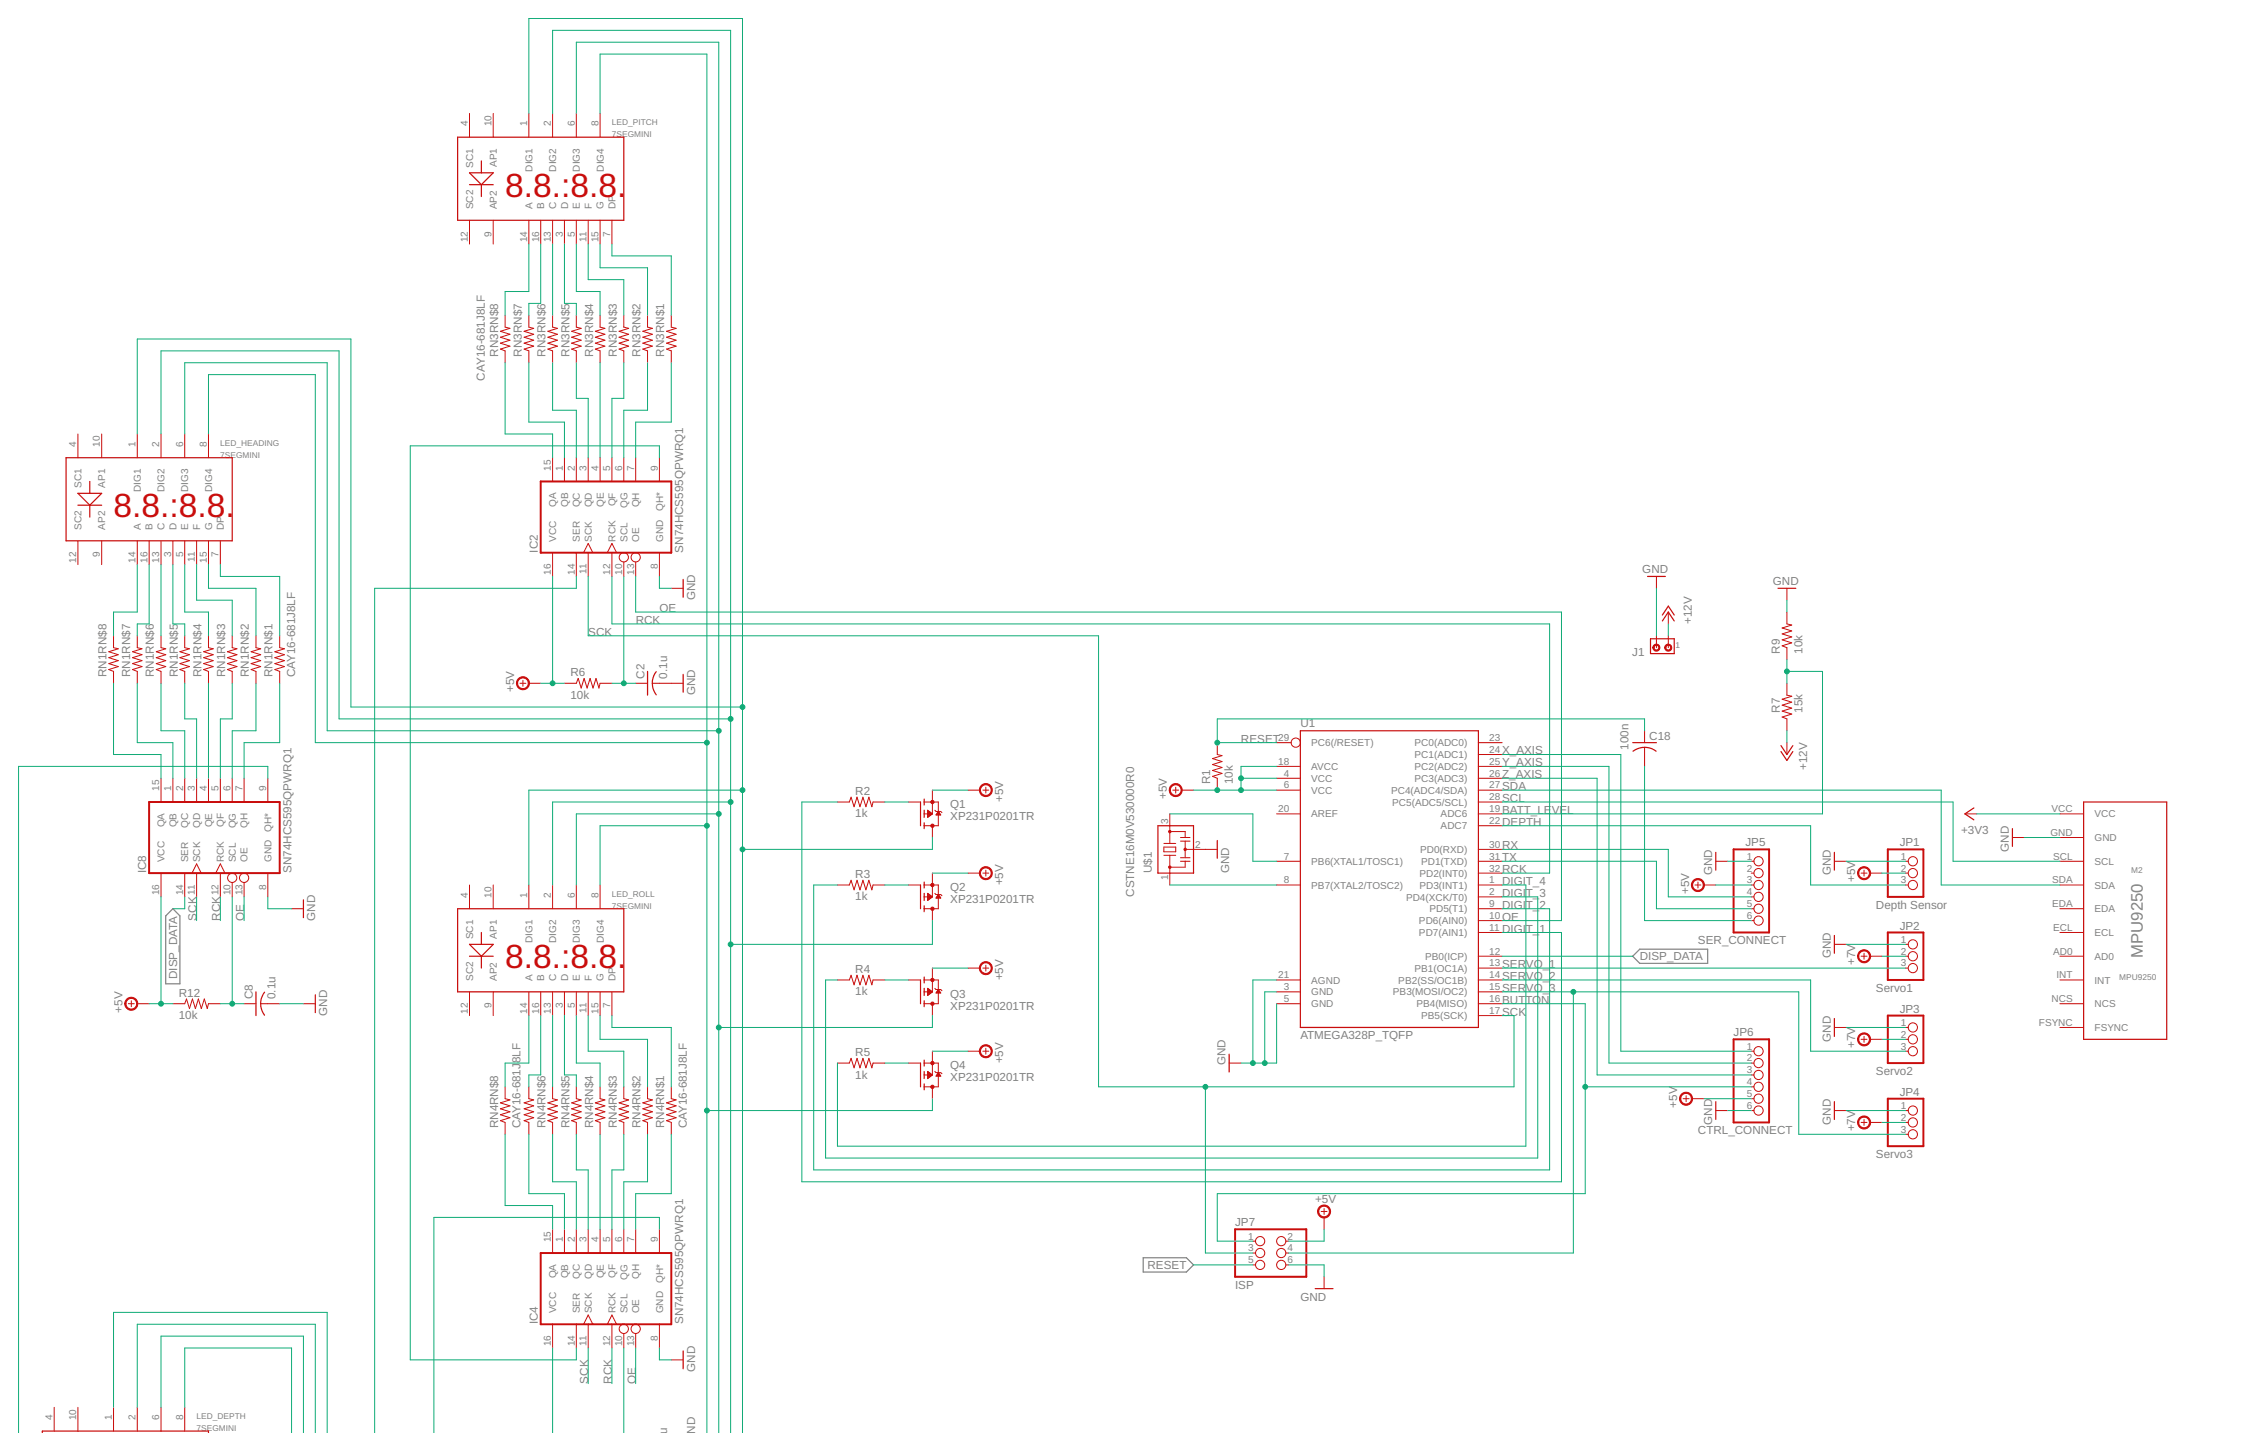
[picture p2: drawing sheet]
<svg xmlns="http://www.w3.org/2000/svg" width="432mm" height="279mm" viewBox="0 0 432 279" stroke-linecap="round" stroke-linejoin="round" font-family="sans-serif">
<defs><g id="words">
<g font-size="6.5" fill="#c90d0c">
<text x="97.3" y="37.8">8.8.:8.8.</text>
<text x="21.9" y="99.6">8.8.:8.8.</text>
<text x="97.3" y="186.4">8.8.:8.8.</text>
</g>
<text font-size="3.2" fill="#808080" x="412.7" y="184.5" transform="rotate(-90 412.7 184.5)">MPU9250</text>
<g font-size="2.2" fill="#808080">
<text x="95.9" y="68.7" transform="rotate(-90 95.9 68.7)">RN3RN$8</text>
<text x="100.5" y="68.7" transform="rotate(-90 100.5 68.7)">RN3RN$7</text>
<text x="105.1" y="68.7" transform="rotate(-90 105.1 68.7)">RN3RN$6</text>
<text x="109.7" y="68.7" transform="rotate(-90 109.7 68.7)">RN3RN$5</text>
<text x="114.2" y="68.7" transform="rotate(-90 114.2 68.7)">RN3RN$4</text>
<text x="118.8" y="68.7" transform="rotate(-90 118.8 68.7)">RN3RN$3</text>
<text x="123.4" y="68.7" transform="rotate(-90 123.4 68.7)">RN3RN$2</text>
<text x="127.9" y="68.7" transform="rotate(-90 127.9 68.7)">RN3RN$1</text>
<text x="93.4" y="73.3" transform="rotate(-90 93.4 73.3)">CAY16-681J8LF</text>
<text x="103.6" y="106.4" transform="rotate(-90 103.6 106.4)">IC2</text>
<text x="131.6" y="106.4" transform="rotate(-90 131.6 106.4)">SN74HCS595QPWRQ1</text>
<text x="316.3" y="110.3">GND</text>
<text x="341.4" y="112.6">GND</text>
<text x="127" y="117.8">OE</text>
<text x="133.9" y="115.6" transform="rotate(-90 133.9 115.6)">GND</text>
<text x="113.3" y="122.4">SCK</text>
<text x="122.4" y="120.1">RCK</text>
<text x="325.9" y="120.1" transform="rotate(-90 325.9 120.1)">+12V</text>
<text x="342.8" y="125.8" transform="rotate(-90 342.8 125.8)">R9</text>
<text x="347.1" y="125.8" transform="rotate(-90 347.1 125.8)">10k</text>
<text x="20.5" y="130.4" transform="rotate(-90 20.5 130.4)">RN1RN$8</text>
<text x="25.1" y="130.4" transform="rotate(-90 25.1 130.4)">RN1RN$7</text>
<text x="29.7" y="130.4" transform="rotate(-90 29.7 130.4)">RN1RN$6</text>
<text x="34.2" y="130.4" transform="rotate(-90 34.2 130.4)">RN1RN$5</text>
<text x="38.8" y="130.4" transform="rotate(-90 38.8 130.4)">RN1RN$4</text>
<text x="43.4" y="130.4" transform="rotate(-90 43.4 130.4)">RN1RN$3</text>
<text x="47.9" y="130.4" transform="rotate(-90 47.9 130.4)">RN1RN$2</text>
<text x="52.5" y="130.4" transform="rotate(-90 52.5 130.4)">RN1RN$1</text>
<text x="56.8" y="130.4" transform="rotate(-90 56.8 130.4)">CAY16-681J8LF</text>
<text x="109.9" y="130.2">R6</text>
<text x="124.1" y="130.6" transform="rotate(-90 124.1 130.6)">C2</text>
<text x="128.5" y="130.6" transform="rotate(-90 128.5 130.6)">0.1u</text>
<text x="314.4" y="126.3">J1</text>
<text x="99" y="133.3" transform="rotate(-90 99 133.3)">+5V</text>
<text x="109.9" y="134.5">10k</text>
<text x="133.9" y="133.9" transform="rotate(-90 133.9 133.9)">GND</text>
<text x="342.8" y="137.3" transform="rotate(-90 342.8 137.3)">R7</text>
<text x="347.1" y="137.3" transform="rotate(-90 347.1 137.3)">15k</text>
<text x="239" y="143">RESET</text>
<text x="250.4" y="140">U1</text>
<text x="317.6" y="142.4">C18</text>
<text x="289.3" y="145.3">X_AXIS</text>
<text x="289.3" y="147.6">Y_AXIS</text>
<text x="289.3" y="149.9">Z_AXIS</text>
<text x="313.6" y="144.4" transform="rotate(-90 313.6 144.4)">100n</text>
<text x="348.1" y="148.3" transform="rotate(-90 348.1 148.3)">+12V</text>
<text x="164.7" y="153.1">R2</text>
<text x="183" y="155.6">Q1</text>
<text x="193.2" y="154.5" transform="rotate(-90 193.2 154.5)">+5V</text>
<text x="224.7" y="153.9" transform="rotate(-90 224.7 153.9)">+5V</text>
<text x="233.1" y="151" transform="rotate(-90 233.1 151)">R1</text>
<text x="237.4" y="151" transform="rotate(-90 237.4 151)">10k</text>
<text x="289.3" y="154.4">SCL</text>
<text x="289.3" y="152.1">SDA</text>
<text x="164.7" y="157.4">1k</text>
<text x="183" y="157.9">XP231P0201TR</text>
<text x="289.3" y="159">DEPTH</text>
<text x="289.3" y="156.7">BATT_LE</text>
<text x="298.8" y="156.7">VEL</text>
<text x="377.7" y="160.6">+3V3</text>
<text x="289.3" y="163.6">RX</text>
<text x="289.3" y="165.9">TX</text>
<text x="336.2" y="163">JP5</text>
<text x="365.9" y="163">JP1</text>
<text x="386.9" y="164" transform="rotate(-90 386.9 164)">GND</text>
<text x="28.1" y="168.1" transform="rotate(-90 28.1 168.1)">IC8</text>
<text x="56.1" y="168.1" transform="rotate(-90 56.1 168.1)">SN74HCS595QPWRQ1</text>
<text x="164.7" y="173.4">1k</text>
<text x="164.7" y="169.1">R3</text>
<text x="183" y="173.9">XP231P0201TR</text>
<text x="183" y="171.6">Q2</text>
<text x="193.2" y="170.5" transform="rotate(-90 193.2 170.5)">+5V</text>
<text x="218.4" y="172.7" transform="rotate(-90 218.4 172.7)">CSTNE16M0V530000R0</text>
<text x="221.9" y="168.1" transform="rotate(-90 221.9 168.1)">U$1</text>
<text x="236.7" y="168.1" transform="rotate(-90 236.7 168.1)">GND</text>
<text x="289.3" y="170.4">DIGI</text>
<text x="289.3" y="168.1">RCK</text>
<text x="289.3" y="172.7">DIGI</text>
<text x="293.9" y="170.4">T_4</text>
<text x="293.9" y="172.7">T_</text>
<text x="296.5" y="172.7">3</text>
<text x="325.3" y="172.1" transform="rotate(-90 325.3 172.1)">+5V</text>
<text x="329.8" y="168.6" transform="rotate(-90 329.8 168.6)">GND</text>
<text x="352.6" y="168.6" transform="rotate(-90 352.6 168.6)">GND</text>
<text x="357.3" y="169.9" transform="rotate(-90 357.3 169.9)">+5V</text>
<text x="37.9" y="177.3" transform="rotate(-90 37.9 177.3)">SCK</text>
<text x="42.4" y="177.3" transform="rotate(-90 42.4 177.3)">RCK</text>
<text x="47" y="177.3" transform="rotate(-90 47 177.3)">OE</text>
<text x="60.7" y="177.3" transform="rotate(-90 60.7 177.3)">GND</text>
<text x="289.3" y="175">DIGI</text>
<text x="289.3" y="179.6">DIGI</text>
<text x="289.3" y="177.3">OE</text>
<text x="293.9" y="175">T_</text>
<text x="293.9" y="179.6">T_</text>
<text x="296.5" y="175">2</text>
<text x="296.5" y="179.6">1</text>
<text x="361.3" y="175">Depth Sensor</text>
<text x="365.9" y="179">JP2</text>
<text x="315.8" y="184.9">DISP_DATA</text>
<text x="327" y="181.9">SER_CONNECT</text>
<text x="352.6" y="184.6" transform="rotate(-90 352.6 184.6)">GND</text>
<text x="357.3" y="185.9" transform="rotate(-90 357.3 185.9)">+7V</text>
<text x="34.1" y="188.5" transform="rotate(-90 34.1 188.5)">DISP_DATA</text>
<text x="34.4" y="191.9">R12</text>
<text x="164.7" y="191.7">1k</text>
<text x="164.7" y="187.4">R4</text>
<text x="193.2" y="188.8" transform="rotate(-90 193.2 188.8)">+5V</text>
<text x="289.3" y="188.7">SER</text>
<text x="289.3" y="191">SER</text>
<text x="289.3" y="186.4">SER</text>
<text x="293.9" y="188.7">VO_2</text>
<text x="293.9" y="191">VO_3</text>
<text x="293.9" y="186.4">VO_1</text>
<text x="361.3" y="191">Servo1</text>
<text x="23.6" y="195" transform="rotate(-90 23.6 195)">+5V</text>
<text x="34.4" y="196.3">10k</text>
<text x="48.7" y="192.4" transform="rotate(-90 48.7 192.4)">C8</text>
<text x="53.1" y="192.4" transform="rotate(-90 53.1 192.4)">0.1u</text>
<text x="63" y="195.6" transform="rotate(-90 63 195.6)">GND</text>
<text x="183" y="194.4">XP231P0201TR</text>
<text x="183" y="192.1">Q3</text>
<text x="289.3" y="195.6">SCK</text>
<text x="289.3" y="193.3">BUTTO</text>
<text x="296.8" y="193.3">N</text>
<text x="365.9" y="195">JP3</text>
<text x="164.7" y="203.4">R5</text>
<text x="250.4" y="200.1">ATMEGA328P_TQFP</text>
<text x="333.9" y="199.6">JP6</text>
<text x="352.6" y="200.6" transform="rotate(-90 352.6 200.6)">GND</text>
<text x="357.3" y="201.9" transform="rotate(-90 357.3 201.9)">+7V</text>
<text x="164.7" y="207.7">1k</text>
<text x="183" y="208.1">XP231P0201TR</text>
<text x="183" y="205.9">Q4</text>
<text x="193.2" y="204.8" transform="rotate(-90 193.2 204.8)">+5V</text>
<text x="236" y="205.1" transform="rotate(-90 236 205.1)">GND</text>
<text x="361.3" y="207">Servo2</text>
<text x="323" y="213.3" transform="rotate(-90 323 213.3)">+5V</text>
<text x="365.9" y="211">JP4</text>
<text x="95.9" y="217.3" transform="rotate(-90 95.9 217.3)">RN4RN$8</text>
<text x="100.3" y="217.3" transform="rotate(-90 100.3 217.3)">CAY16-681J8LF</text>
<text x="105.1" y="217.3" transform="rotate(-90 105.1 217.3)">RN4RN$6</text>
<text x="109.7" y="217.3" transform="rotate(-90 109.7 217.3)">RN4RN$5</text>
<text x="114.2" y="217.3" transform="rotate(-90 114.2 217.3)">RN4RN$4</text>
<text x="118.8" y="217.3" transform="rotate(-90 118.8 217.3)">RN4RN$3</text>
<text x="123.4" y="217.3" transform="rotate(-90 123.4 217.3)">RN4RN$2</text>
<text x="127.9" y="217.3" transform="rotate(-90 127.9 217.3)">RN4RN$1</text>
<text x="132.3" y="217.3" transform="rotate(-90 132.3 217.3)">CAY16-681J8LF</text>
<text x="327" y="218.4">CTRL_CONNECT</text>
<text x="329.8" y="216.6" transform="rotate(-90 329.8 216.6)">GND</text>
<text x="352.6" y="216.6" transform="rotate(-90 352.6 216.6)">GND</text>
<text x="357.3" y="217.9" transform="rotate(-90 357.3 217.9)">+7V</text>
<text x="361.3" y="223">Servo3</text>
<text x="253.3" y="231.6">+5V</text>
<text x="237.9" y="236.1">JP7</text>
<text x="221" y="244.4">RESET</text>
<text x="237.9" y="248.1">ISP</text>
<text x="250.4" y="250.4">GND</text>
<text x="103.6" y="255" transform="rotate(-90 103.6 255)">IC4</text>
<text x="131.6" y="255" transform="rotate(-90 131.6 255)">SN74HCS595QPWRQ1</text>
<text x="113.3" y="266.4" transform="rotate(-90 113.3 266.4)">SCK</text>
<text x="117.9" y="266.4" transform="rotate(-90 117.9 266.4)">RCK</text>
<text x="122.4" y="266.4" transform="rotate(-90 122.4 266.4)">OE</text>
<text x="133.9" y="264.1" transform="rotate(-90 133.9 264.1)">GND</text>
<text x="128.5" y="279.2" transform="rotate(-90 128.5 279.2)">0.1u</text>
<text x="133.9" y="277.9" transform="rotate(-90 133.9 277.9)">GND</text>
</g>
<g font-size="1.9" fill="#808080">
<text x="90.1" y="24.3" transform="rotate(-90 90.1 24.3)">4</text>
<text x="94.7" y="24.3" transform="rotate(-90 94.7 24.3)">10</text>
<text x="101.5" y="24.3" transform="rotate(-90 101.5 24.3)">1</text>
<text x="106.1" y="24.3" transform="rotate(-90 106.1 24.3)">2</text>
<text x="110.7" y="24.3" transform="rotate(-90 110.7 24.3)">6</text>
<text x="115.3" y="24.3" transform="rotate(-90 115.3 24.3)">8</text>
<text x="91.1" y="32.3" transform="rotate(-90 91.1 32.3)">SC1</text>
<text x="95.7" y="32.2" transform="rotate(-90 95.7 32.2)">AP1</text>
<text x="102.6" y="33" transform="rotate(-90 102.6 33)">DIG1</text>
<text x="107.1" y="33" transform="rotate(-90 107.1 33)">DIG2</text>
<text x="111.7" y="33" transform="rotate(-90 111.7 33)">DIG3</text>
<text x="116.3" y="33" transform="rotate(-90 116.3 33)">DIG4</text>
<text x="91.1" y="40.3" transform="rotate(-90 91.1 40.3)">SC2</text>
<text x="95.7" y="40.3" transform="rotate(-90 95.7 40.3)">AP2</text>
<text x="102.5" y="40.3" transform="rotate(-90 102.5 40.3)">A</text>
<text x="104.8" y="40.3" transform="rotate(-90 104.8 40.3)">B</text>
<text x="107.1" y="40.3" transform="rotate(-90 107.1 40.3)">C</text>
<text x="109.4" y="40.3" transform="rotate(-90 109.4 40.3)">D</text>
<text x="111.7" y="40.3" transform="rotate(-90 111.7 40.3)">E</text>
<text x="114" y="40.3" transform="rotate(-90 114 40.3)">F</text>
<text x="116.3" y="40.3" transform="rotate(-90 116.3 40.3)">G</text>
<text x="118.5" y="40.3" transform="rotate(-90 118.5 40.3)">DP</text>
<text x="90.1" y="46.7" transform="rotate(-90 90.1 46.7)">12</text>
<text x="94.7" y="45.6" transform="rotate(-90 94.7 45.6)">9</text>
<text x="101.5" y="46.7" transform="rotate(-90 101.5 46.7)">14</text>
<text x="103.8" y="46.7" transform="rotate(-90 103.8 46.7)">16</text>
<text x="106.1" y="46.7" transform="rotate(-90 106.1 46.7)">13</text>
<text x="108.4" y="45.6" transform="rotate(-90 108.4 45.6)">3</text>
<text x="110.7" y="45.6" transform="rotate(-90 110.7 45.6)">5</text>
<text x="113" y="46.5" transform="rotate(-90 113 46.5)">11</text>
<text x="115.3" y="46.7" transform="rotate(-90 115.3 46.7)">15</text>
<text x="117.5" y="45.6" transform="rotate(-90 117.5 45.6)">7</text>
<text x="14.7" y="86" transform="rotate(-90 14.7 86)">4</text>
<text x="19.3" y="86" transform="rotate(-90 19.3 86)">10</text>
<text x="26.1" y="86" transform="rotate(-90 26.1 86)">1</text>
<text x="30.7" y="86" transform="rotate(-90 30.7 86)">2</text>
<text x="35.3" y="86" transform="rotate(-90 35.3 86)">6</text>
<text x="39.8" y="86" transform="rotate(-90 39.8 86)">8</text>
<text x="15.7" y="94" transform="rotate(-90 15.7 94)">SC1</text>
<text x="20.3" y="93.9" transform="rotate(-90 20.3 93.9)">AP1</text>
<text x="27.1" y="94.7" transform="rotate(-90 27.1 94.7)">DIG1</text>
<text x="31.7" y="94.7" transform="rotate(-90 31.7 94.7)">DIG2</text>
<text x="36.3" y="94.7" transform="rotate(-90 36.3 94.7)">DIG3</text>
<text x="40.8" y="94.7" transform="rotate(-90 40.8 94.7)">DIG4</text>
<text x="106.1" y="90.6" transform="rotate(-90 106.1 90.6)">15</text>
<text x="108.4" y="90.6" transform="rotate(-90 108.4 90.6)">1</text>
<text x="110.7" y="90.6" transform="rotate(-90 110.7 90.6)">2</text>
<text x="113" y="90.6" transform="rotate(-90 113 90.6)">3</text>
<text x="115.3" y="90.6" transform="rotate(-90 115.3 90.6)">4</text>
<text x="117.5" y="90.6" transform="rotate(-90 117.5 90.6)">5</text>
<text x="119.8" y="90.6" transform="rotate(-90 119.8 90.6)">6</text>
<text x="122.1" y="90.6" transform="rotate(-90 122.1 90.6)">7</text>
<text x="126.7" y="90.6" transform="rotate(-90 126.7 90.6)">9</text>
<text x="107.1" y="97.6" transform="rotate(-90 107.1 97.6)">QA</text>
<text x="109.4" y="97.6" transform="rotate(-90 109.4 97.6)">QB</text>
<text x="111.7" y="97.7" transform="rotate(-90 111.7 97.7)">QC</text>
<text x="114" y="97.7" transform="rotate(-90 114 97.7)">QD</text>
<text x="116.3" y="97.6" transform="rotate(-90 116.3 97.6)">QE</text>
<text x="118.6" y="97.5" transform="rotate(-90 118.6 97.5)">QF</text>
<text x="120.8" y="97.8" transform="rotate(-90 120.8 97.8)">QG</text>
<text x="123.1" y="97.7" transform="rotate(-90 123.1 97.7)">QH</text>
<text x="127.7" y="98.4" transform="rotate(-90 127.7 98.4)">QH*</text>
<text x="15.7" y="102" transform="rotate(-90 15.7 102)">SC2</text>
<text x="19.3" y="107.3" transform="rotate(-90 19.3 107.3)">9</text>
<text x="20.3" y="102" transform="rotate(-90 20.3 102)">AP2</text>
<text x="27.1" y="102" transform="rotate(-90 27.1 102)">A</text>
<text x="29.4" y="102" transform="rotate(-90 29.4 102)">B</text>
<text x="31.7" y="102" transform="rotate(-90 31.7 102)">C</text>
<text x="33" y="107.3" transform="rotate(-90 33 107.3)">3</text>
<text x="34" y="102" transform="rotate(-90 34 102)">D</text>
<text x="35.3" y="107.3" transform="rotate(-90 35.3 107.3)">5</text>
<text x="36.3" y="102" transform="rotate(-90 36.3 102)">E</text>
<text x="38.5" y="102" transform="rotate(-90 38.5 102)">F</text>
<text x="40.8" y="102" transform="rotate(-90 40.8 102)">G</text>
<text x="42.1" y="107.3" transform="rotate(-90 42.1 107.3)">7</text>
<text x="43.1" y="102" transform="rotate(-90 43.1 102)">DP</text>
<text x="107.1" y="104.3" transform="rotate(-90 107.1 104.3)">VCC</text>
<text x="111.7" y="104.3" transform="rotate(-90 111.7 104.3)">SER</text>
<text x="114" y="104.3" transform="rotate(-90 114 104.3)">SCK</text>
<text x="118.5" y="104.3" transform="rotate(-90 118.5 104.3)">RCK</text>
<text x="120.8" y="104.3" transform="rotate(-90 120.8 104.3)">SCL</text>
<text x="123.1" y="104.3" transform="rotate(-90 123.1 104.3)">OE</text>
<text x="127.7" y="104.3" transform="rotate(-90 127.7 104.3)">GND</text>
<text x="14.7" y="108.4" transform="rotate(-90 14.7 108.4)">12</text>
<text x="26.1" y="108.4" transform="rotate(-90 26.1 108.4)">14</text>
<text x="28.4" y="108.4" transform="rotate(-90 28.4 108.4)">16</text>
<text x="30.7" y="108.4" transform="rotate(-90 30.7 108.4)">13</text>
<text x="37.5" y="108.2" transform="rotate(-90 37.5 108.2)">11</text>
<text x="39.8" y="108.4" transform="rotate(-90 39.8 108.4)">15</text>
<text x="106.1" y="110.7" transform="rotate(-90 106.1 110.7)">16</text>
<text x="110.7" y="110.7" transform="rotate(-90 110.7 110.7)">14</text>
<text x="113" y="110.5" transform="rotate(-90 113 110.5)">11</text>
<text x="117.5" y="110.7" transform="rotate(-90 117.5 110.7)">12</text>
<text x="119.8" y="110.7" transform="rotate(-90 119.8 110.7)">10</text>
<text x="122.1" y="110.7" transform="rotate(-90 122.1 110.7)">13</text>
<text x="126.7" y="109.6" transform="rotate(-90 126.7 109.6)">8</text>
<text x="246.2" y="142.7">29</text>
<text x="252.5" y="143.7">PC6(/RESET)</text>
<text x="272.4" y="143.7">PC0(ADC0)</text>
<text x="286.8" y="142.7">23</text>
<text x="246.2" y="147.2">18</text>
<text x="247.3" y="149.5">4</text>
<text x="252.5" y="148.3">AVCC</text>
<text x="272.4" y="148.3">PC2(ADC2)</text>
<text x="272.4" y="146">PC1(ADC1)</text>
<text x="286.8" y="149.5">26</text>
<text x="286.8" y="147.2">25</text>
<text x="286.8" y="145">24</text>
<text x="30.7" y="152.3" transform="rotate(-90 30.7 152.3)">15</text>
<text x="33" y="152.3" transform="rotate(-90 33 152.3)">1</text>
<text x="35.3" y="152.3" transform="rotate(-90 35.3 152.3)">2</text>
<text x="37.5" y="152.3" transform="rotate(-90 37.5 152.3)">3</text>
<text x="39.8" y="152.3" transform="rotate(-90 39.8 152.3)">4</text>
<text x="42.1" y="152.3" transform="rotate(-90 42.1 152.3)">5</text>
<text x="44.4" y="152.3" transform="rotate(-90 44.4 152.3)">6</text>
<text x="46.7" y="152.3" transform="rotate(-90 46.7 152.3)">7</text>
<text x="51.3" y="152.3" transform="rotate(-90 51.3 152.3)">9</text>
<text x="247.3" y="151.8">6</text>
<text x="252.5" y="150.5">VCC</text>
<text x="252.5" y="152.8">VCC</text>
<text x="267.9" y="152.8">PC4(ADC4/SDA)</text>
<text x="268.1" y="155.1">PC5(ADC5/SCL)</text>
<text x="272.4" y="150.5">PC3(ADC3)</text>
<text x="286.8" y="154.1">28</text>
<text x="286.8" y="151.8">27</text>
<text x="31.7" y="159.3" transform="rotate(-90 31.7 159.3)">QA</text>
<text x="34" y="159.3" transform="rotate(-90 34 159.3)">QB</text>
<text x="36.3" y="159.4" transform="rotate(-90 36.3 159.4)">QC</text>
<text x="38.6" y="159.4" transform="rotate(-90 38.6 159.4)">QD</text>
<text x="40.8" y="159.3" transform="rotate(-90 40.8 159.3)">QE</text>
<text x="43.1" y="159.2" transform="rotate(-90 43.1 159.2)">QF</text>
<text x="45.4" y="159.5" transform="rotate(-90 45.4 159.5)">QG</text>
<text x="47.7" y="159.4" transform="rotate(-90 47.7 159.4)">QH</text>
<text x="52.3" y="160.2" transform="rotate(-90 52.3 160.2)">QH*</text>
<text x="225" y="158.7" transform="rotate(-90 225 158.7)">3</text>
<text x="246.2" y="156.4">20</text>
<text x="252.5" y="157.4">AREF</text>
<text x="277.5" y="159.7">ADC7</text>
<text x="277.5" y="157.4">ADC6</text>
<text x="286.8" y="158.7">22</text>
<text x="286.8" y="156.4">19</text>
<text x="394.9" y="161">GND</text>
<text x="395.1" y="156.4">VCC</text>
<text x="403.4" y="157.4">VCC</text>
<text x="403.4" y="162">GND</text>
<text x="31.7" y="166" transform="rotate(-90 31.7 166)">VCC</text>
<text x="36.3" y="166" transform="rotate(-90 36.3 166)">SER</text>
<text x="38.5" y="166" transform="rotate(-90 38.5 166)">SCK</text>
<text x="43.1" y="166" transform="rotate(-90 43.1 166)">RCK</text>
<text x="45.4" y="166" transform="rotate(-90 45.4 166)">SCL</text>
<text x="47.7" y="166" transform="rotate(-90 47.7 166)">OE</text>
<text x="52.3" y="166" transform="rotate(-90 52.3 166)">GND</text>
<text x="230.2" y="163.2">2</text>
<text x="247.3" y="165.5">7</text>
<text x="252.5" y="166.5">PB6(XTAL1/TOSC1)</text>
<text x="273.5" y="164.3">PD0(RXD)</text>
<text x="273.7" y="166.5">PD1(TXD)</text>
<text x="286.8" y="167.8">32</text>
<text x="286.8" y="165.5">31</text>
<text x="286.8" y="163.2">30</text>
<text x="336.4" y="165.5">1</text>
<text x="336.4" y="167.8">2</text>
<text x="366.1" y="165.5">1</text>
<text x="366.1" y="167.8">2</text>
<text x="395.4" y="165.5">SCL</text>
<text x="403.4" y="166.5">SCL</text>
<text x="30.7" y="172.4" transform="rotate(-90 30.7 172.4)">16</text>
<text x="35.3" y="172.4" transform="rotate(-90 35.3 172.4)">14</text>
<text x="37.5" y="172.3" transform="rotate(-90 37.5 172.3)">11</text>
<text x="42.1" y="172.4" transform="rotate(-90 42.1 172.4)">12</text>
<text x="44.4" y="172.4" transform="rotate(-90 44.4 172.4)">10</text>
<text x="46.7" y="172.4" transform="rotate(-90 46.7 172.4)">13</text>
<text x="51.3" y="171.3" transform="rotate(-90 51.3 171.3)">8</text>
<text x="90.1" y="172.9" transform="rotate(-90 90.1 172.9)">4</text>
<text x="94.7" y="172.9" transform="rotate(-90 94.7 172.9)">10</text>
<text x="101.5" y="172.9" transform="rotate(-90 101.5 172.9)">1</text>
<text x="106.1" y="172.9" transform="rotate(-90 106.1 172.9)">2</text>
<text x="110.7" y="172.9" transform="rotate(-90 110.7 172.9)">6</text>
<text x="115.3" y="172.9" transform="rotate(-90 115.3 172.9)">8</text>
<text x="225" y="169.5" transform="rotate(-90 225 169.5)">1</text>
<text x="247.3" y="170.1">8</text>
<text x="252.5" y="171.1">PB7(XTAL2/TOSC2)</text>
<text x="270.8" y="173.4">PD4(XCK/T0)</text>
<text x="273.4" y="171.1">PD3(INT1)</text>
<text x="273.4" y="168.8">PD2(INT0)</text>
<text x="286.8" y="172.4">2</text>
<text x="286.8" y="170.1">1</text>
<text x="336.4" y="170.1">3</text>
<text x="336.4" y="172.4">4</text>
<text x="366.1" y="170.1">3</text>
<text x="395.2" y="170.1">SDA</text>
<text x="403.4" y="171.1">SDA</text>
<text x="273.3" y="178">PD6(AIN0)</text>
<text x="275.3" y="175.7">PD5(T1)</text>
<text x="286.8" y="179.2">11</text>
<text x="286.8" y="177">10</text>
<text x="286.8" y="174.7">9</text>
<text x="336.4" y="174.7">5</text>
<text x="336.4" y="177">6</text>
<text x="395.2" y="174.7">EDA</text>
<text x="395.4" y="179.2">ECL</text>
<text x="403.4" y="175.7">EDA</text>
<text x="91.1" y="180.9" transform="rotate(-90 91.1 180.9)">SC1</text>
<text x="95.7" y="180.8" transform="rotate(-90 95.7 180.8)">AP1</text>
<text x="102.6" y="181.6" transform="rotate(-90 102.6 181.6)">DIG1</text>
<text x="107.1" y="181.6" transform="rotate(-90 107.1 181.6)">DIG2</text>
<text x="111.7" y="181.6" transform="rotate(-90 111.7 181.6)">DIG3</text>
<text x="116.3" y="181.6" transform="rotate(-90 116.3 181.6)">DIG4</text>
<text x="273.3" y="180.3">PD7(AIN1)</text>
<text x="274.5" y="184.8">PB0(ICP)</text>
<text x="286.8" y="183.8">12</text>
<text x="366.1" y="181.5">1</text>
<text x="366.1" y="183.8">2</text>
<text x="395.4" y="183.8">AD0</text>
<text x="403.4" y="180.3">ECL</text>
<text x="403.4" y="184.8">AD0</text>
<text x="91.1" y="188.9" transform="rotate(-90 91.1 188.9)">SC2</text>
<text x="95.7" y="188.9" transform="rotate(-90 95.7 188.9)">AP2</text>
<text x="102.5" y="188.9" transform="rotate(-90 102.5 188.9)">A</text>
<text x="104.8" y="188.9" transform="rotate(-90 104.8 188.9)">B</text>
<text x="107.1" y="188.9" transform="rotate(-90 107.1 188.9)">C</text>
<text x="109.4" y="188.9" transform="rotate(-90 109.4 188.9)">D</text>
<text x="111.7" y="188.9" transform="rotate(-90 111.7 188.9)">E</text>
<text x="114" y="188.9" transform="rotate(-90 114 188.9)">F</text>
<text x="116.3" y="188.9" transform="rotate(-90 116.3 188.9)">G</text>
<text x="118.5" y="188.9" transform="rotate(-90 118.5 188.9)">DP</text>
<text x="246.2" y="188.4">21</text>
<text x="247.3" y="190.7">3</text>
<text x="252.5" y="191.7">GND</text>
<text x="252.5" y="189.4">AGND</text>
<text x="268.3" y="191.7">PB3(MOSI/OC2)</text>
<text x="269.3" y="189.4">PB2(SS/OC1B)</text>
<text x="272.4" y="187.1">PB1(OC1A)</text>
<text x="286.8" y="190.7">15</text>
<text x="286.8" y="188.4">14</text>
<text x="286.8" y="186.1">13</text>
<text x="366.1" y="186.1">3</text>
<text x="396.1" y="188.4">INT</text>
<text x="403.4" y="189.4">INT</text>
<text x="90.1" y="195.3" transform="rotate(-90 90.1 195.3)">12</text>
<text x="94.7" y="194.2" transform="rotate(-90 94.7 194.2)">9</text>
<text x="101.5" y="195.3" transform="rotate(-90 101.5 195.3)">14</text>
<text x="103.8" y="195.3" transform="rotate(-90 103.8 195.3)">16</text>
<text x="106.1" y="195.3" transform="rotate(-90 106.1 195.3)">13</text>
<text x="108.4" y="194.2" transform="rotate(-90 108.4 194.2)">3</text>
<text x="110.7" y="194.2" transform="rotate(-90 110.7 194.2)">5</text>
<text x="113" y="195.1" transform="rotate(-90 113 195.1)">11</text>
<text x="115.3" y="195.3" transform="rotate(-90 115.3 195.3)">15</text>
<text x="117.5" y="194.2" transform="rotate(-90 117.5 194.2)">7</text>
<text x="247.3" y="193">5</text>
<text x="252.5" y="194">GND</text>
<text x="272.8" y="194">PB4(MISO)</text>
<text x="273.7" y="196.3">PB5(SCK)</text>
<text x="286.8" y="195.2">17</text>
<text x="286.8" y="193">16</text>
<text x="366.1" y="197.5">1</text>
<text x="392.7" y="197.5">FSYNC</text>
<text x="395.1" y="193">NCS</text>
<text x="403.4" y="194">NCS</text>
<text x="336.4" y="202.1">1</text>
<text x="366.1" y="199.8">2</text>
<text x="366.1" y="202.1">3</text>
<text x="403.4" y="198.5">FSYNC</text>
<text x="336.4" y="204.4">2</text>
<text x="336.4" y="206.7">3</text>
<text x="336.4" y="209">4</text>
<text x="336.4" y="211.2">5</text>
<text x="336.4" y="213.5">6</text>
<text x="366.1" y="213.5">1</text>
<text x="366.1" y="215.8">2</text>
<text x="366.1" y="218.1">3</text>
<text x="106.1" y="239.2" transform="rotate(-90 106.1 239.2)">15</text>
<text x="108.4" y="239.2" transform="rotate(-90 108.4 239.2)">1</text>
<text x="110.7" y="239.2" transform="rotate(-90 110.7 239.2)">2</text>
<text x="113" y="239.2" transform="rotate(-90 113 239.2)">3</text>
<text x="115.3" y="239.2" transform="rotate(-90 115.3 239.2)">4</text>
<text x="117.5" y="239.2" transform="rotate(-90 117.5 239.2)">5</text>
<text x="119.8" y="239.2" transform="rotate(-90 119.8 239.2)">6</text>
<text x="122.1" y="239.2" transform="rotate(-90 122.1 239.2)">7</text>
<text x="126.7" y="239.2" transform="rotate(-90 126.7 239.2)">9</text>
<text x="240.4" y="238.7">1</text>
<text x="248" y="238.7">2</text>
<text x="240.4" y="241">3</text>
<text x="240.4" y="243.2">5</text>
<text x="248" y="241">4</text>
<text x="248" y="243.2">6</text>
<text x="107.1" y="246.2" transform="rotate(-90 107.1 246.2)">QA</text>
<text x="109.4" y="246.2" transform="rotate(-90 109.4 246.2)">QB</text>
<text x="111.7" y="246.3" transform="rotate(-90 111.7 246.3)">QC</text>
<text x="114" y="246.3" transform="rotate(-90 114 246.3)">QD</text>
<text x="116.3" y="246.2" transform="rotate(-90 116.3 246.2)">QE</text>
<text x="118.6" y="246.1" transform="rotate(-90 118.6 246.1)">QF</text>
<text x="120.8" y="246.4" transform="rotate(-90 120.8 246.4)">QG</text>
<text x="123.1" y="246.3" transform="rotate(-90 123.1 246.3)">QH</text>
<text x="127.7" y="247" transform="rotate(-90 127.7 247)">QH*</text>
<text x="107.1" y="252.9" transform="rotate(-90 107.1 252.9)">VCC</text>
<text x="111.7" y="252.9" transform="rotate(-90 111.7 252.9)">SER</text>
<text x="114" y="252.9" transform="rotate(-90 114 252.9)">SCK</text>
<text x="118.5" y="252.9" transform="rotate(-90 118.5 252.9)">RCK</text>
<text x="120.8" y="252.9" transform="rotate(-90 120.8 252.9)">SCL</text>
<text x="123.1" y="252.9" transform="rotate(-90 123.1 252.9)">OE</text>
<text x="127.7" y="252.9" transform="rotate(-90 127.7 252.9)">GND</text>
<text x="106.1" y="259.3" transform="rotate(-90 106.1 259.3)">16</text>
<text x="110.7" y="259.3" transform="rotate(-90 110.7 259.3)">14</text>
<text x="113" y="259.1" transform="rotate(-90 113 259.1)">11</text>
<text x="117.5" y="259.3" transform="rotate(-90 117.5 259.3)">12</text>
<text x="119.8" y="259.3" transform="rotate(-90 119.8 259.3)">10</text>
<text x="122.1" y="259.3" transform="rotate(-90 122.1 259.3)">13</text>
<text x="126.7" y="258.2" transform="rotate(-90 126.7 258.2)">8</text>
<text x="10.1" y="273.5" transform="rotate(-90 10.1 273.5)">4</text>
<text x="14.7" y="273.5" transform="rotate(-90 14.7 273.5)">10</text>
<text x="21.5" y="273.5" transform="rotate(-90 21.5 273.5)">1</text>
<text x="26.1" y="273.5" transform="rotate(-90 26.1 273.5)">2</text>
<text x="30.7" y="273.5" transform="rotate(-90 30.7 273.5)">6</text>
<text x="35.3" y="273.5" transform="rotate(-90 35.3 273.5)">8</text>
</g>
<g font-size="1.6" fill="#808080">
<text x="117.9" y="26.4">7SEGMINI</text>
<text x="117.9" y="24.1">LED_PITCH</text>
<text x="42.4" y="88.1">7SEGMINI</text>
<text x="42.4" y="85.8">LED_HEADING</text>
<text x="322.7" y="124.7">1</text>
<text x="117.9" y="172.7">LED_ROLL</text>
<text x="410.4" y="168.1">M2</text>
<text x="117.9" y="175">7SEGMINI</text>
<text x="408.2" y="188.7">MPU9250</text>
<text x="37.9" y="275.6">7SEGMINI</text>
<text x="37.9" y="273.3">LED_DEPTH</text>
</g>
</g></defs>
<path d="M33.3 175l1.3 1.4v13h-2.7v-13zM315.8 182.8h13.1v2.7h-13.1l-1.3-1.4zM220.2 242.2h8.3l1.4 1.4-1.4 1.3h-8.3z" fill="none" stroke="#808080" stroke-width=".23"/>
<g fill="none" stroke="#c90d0c" stroke-width=".19">
<path d="M90.4 21.8v4.6M95 21.8v4.6M101.9 21.8v4.6M106.4 21.8v4.6M111 21.8v4.6M115.6 21.8v4.6M90.4 42.4v4.6M95 42.4v4.6M101.9 42.4v4.6M104.1 42.4v4.6M106.4 42.4v4.6M108.7 42.4v4.6"/>
<path d="M111 42.4v4.6M113.3 42.4v4.6M115.6 42.4v4.6M117.9 42.4v4.6M97.3 60.7v2.3l.9 .2-1.8 .6 1.8 .6-1.8 .5 1.8 .6-1.8 .6 1.8 .6-1.8 .5 .9 .4v2.2M101.9 60.7v2.3l.9 .2-1.9 .6 1.9 .6-1.9 .5 1.9 .6-1.9 .6 1.9 .6-1.9 .5 1 .4v2.2M106.4 60.7v2.3l1 .2-1.9 .6 1.9 .6-1.9 .5 1.9 .6-1.9 .6 1.9 .6-1.9 .5 .9 .4v2.2M111 60.7v2.3l.9 .2-1.8 .6 1.8 .6-1.8 .5 1.8 .6-1.8 .6 1.8 .6-1.8 .5 .9 .4v2.2M115.6 60.7v2.3l.9 .2-1.8 .6 1.8 .6-1.8 .5 1.8 .6-1.8 .6 1.8 .6-1.8 .5 .9 .4v2.2M120.1 60.7v2.3l1 .2-1.9 .6 1.9 .6-1.9 .5 1.9 .6-1.9 .6 1.9 .6-1.9 .5 .9 .4v2.2M124.7 60.7v2.3l.9 .2-1.8 .6 1.8 .6-1.8 .5 1.8 .6-1.8 .6 1.8 .6-1.8 .5 .9 .4v2.2M129.3 60.7v2.3l.9 .2-1.8 .6 1.8 .6-1.8 .5 1.8 .6-1.8 .6 1.8 .6-1.8 .5 .9 .4v2.2"/>
<path d="M15 83.6v4.5M19.6 83.6v4.5M26.4 83.6v4.5M31 83.6v4.5M35.6 83.6v4.5M40.2 83.6v4.5M106.4 88.1v4.6M108.7 88.1v4.6M111 88.1v4.6M113.3 88.1v4.6M115.6 88.1v4.6M117.9 88.1v4.6"/>
<path d="M120.1 88.1v4.6M122.4 88.1v4.6M127 88.1v4.6M15 104.1v4.6M19.6 104.1v4.6M26.4 104.1v4.6M28.7 104.1v4.6M31 104.1v4.6M33.3 104.1v4.6M35.6 104.1v4.6M37.9 104.1v4.6M40.2 104.1v4.6"/>
<path d="M42.4 104.1v4.6M106.4 106.4v4.6M111 106.4v4.6M112.4 106.4l.9-1.8 .9 1.8M113.3 106.4v4.6M117 106.4l.9-1.8 .8 1.8M117.9 106.4v4.6M120.1 108.2v2.8M122.4 108.2v2.8M127 106.4v4.6M129.3 113.3h2.3M319 111v2.3"/>
<path d="M321.3 117.9v2.2M344.1 113.3v2.3M344.1 117.9v2.2l1 .3-1.9 .5 1.9 .6-1.9 .6 1.9 .5-1.9 .6 1.9 .6-1.9 .6 .9 .3v2.3M21.9 122.4v2.3l.9 .2-1.8 .6 1.8 .6-1.8 .5 1.8 .6-1.8 .6 1.8 .6-1.8 .5 .9 .4v2.3M26.4 122.4v2.3l.9 .2-1.8 .6 1.8 .6-1.8 .5 1.8 .6-1.8 .6 1.8 .6-1.8 .5 .9 .4v2.3M31 122.4v2.3l.9 .2-1.8 .6 1.8 .6-1.8 .5 1.8 .6-1.8 .6 1.8 .6-1.8 .5 .9 .4v2.3M35.6 122.4v2.3l.9 .2-1.9 .6 1.9 .6-1.9 .5 1.9 .6-1.9 .6 1.9 .6-1.9 .5 1 .4v2.3M40.2 122.4v2.3l.9 .2-1.9 .6 1.9 .6-1.9 .5 1.9 .6-1.9 .6 1.9 .6-1.9 .5 1 .4v2.3M44.7 122.4v2.3l.9 .2-1.8 .6 1.8 .6-1.8 .5 1.8 .6-1.8 .6 1.8 .6-1.8 .5 .9 .4v2.3M49.3 122.4v2.3l.9 .2-1.8 .6 1.8 .6-1.8 .5 1.8 .6-1.8 .6 1.8 .6-1.8 .5 .9 .4v2.3M53.9 122.4v2.3l.9 .2-1.9 .6 1.9 .6-1.9 .5 1.9 .6-1.9 .6 1.9 .6-1.9 .5 1 .4v2.3M100.1 131.6h1.2"/>
<path d="M100.7 131v1.1M101.9 131.6h2.2M108.7 131.6h2.3l.4-1 .5 1.9 .6-1.9 .6 1.9 .5-1.9 .6 1.9 .6-1.9 .6 1.9 .2-.9h2.3M122.4 131.6h2.3M125.6 131.6h6M319 122.4v2.3M321.3 122.4v2.3M344.1 131.6v2.3l1 .2-1.9 .5 1.9 .6-1.9 .6 1.9 .6-1.9 .5 1.9 .6-1.9 .6 .9 .3v2.3M31 149.9v4.5M33.3 149.9v4.5M35.6 149.9v4.5M37.9 149.9v4.5"/>
<path d="M40.2 149.9v4.5M42.4 149.9v4.5M44.7 149.9v4.5M47 149.9v4.5M51.6 149.9v4.5M161.3 154.4h2.3l.3-.9 .6 1.8 .6-1.8 .5 1.8 .6-1.8 .6 1.8 .5-1.8 .6 1.8 .2-.9h2.3M175 154.4h2.3M178 156.7h1.6M178 154.4h2.7v4.6h-2.7M178.7 156.3h.3M178.7 156.9h.6M178.7 156.8h.8"/>
<path d="M178.7 156.7h.8M178.7 156.6h.7M178.7 156.5h.5M178.7 156.4h.4M178.7 156l.9 .7-.9 .7zM178.7 157.3h.1M178.7 157.2h.2M178.7 157.1h.4M178.7 157h.5M178.7 156.1h.1M178.7 156h.1M179.6 152.1v4.6"/>
<path d="M179.6 159v2.3M180 156l.3 .3h.9l.2 .2M180.3 156.9h.8M180.4 156.8h.7M180.4 156.7h.6M180.5 156.6h.4M180.6 156.5h.3M180.7 156.4h.1M180.7 156.3l.5 .6h-.9zM186.4 152.1h2.3M189.3 152.1h1.1M189.9 151.6v1.1"/>
<path d="M225.3 156.7v5.7M225.9 152.1h1.1M226.4 151.6v1.1M227.6 152.1h2.3M234.4 143v2.3l1 .2-1.9 .6 1.9 .5-1.9 .6 1.9 .6-1.9 .6 1.9 .5-1.9 .6 .9 .4v2.2M245.9 156.7h4.5M245.9 152.1h4.5M245.9 149.9h4.5M245.9 147.6h4.5M245.9 143h2.8M284.7 156.7h4.6M284.7 154.4h4.6"/>
<path d="M284.7 159h4.6M284.7 152.1h4.6M284.7 149.9h4.6M284.7 147.6h4.6M284.7 145.3h4.6M284.7 143h4.6M316.7 140.7v2.3M316.7 143.9v3.7M344.1 143v2.3M378.4 156.7h2.3M396.7 156.7h4.6M31 168.1v4.6"/>
<path d="M35.6 168.1v4.6M37 168.1l.9-1.8 .9 1.8M37.9 168.1v4.6M41.6 168.1l.8-1.8 .9 1.8M42.4 168.1v4.6M44.7 169.9v2.8M47 169.9v2.8M51.6 168.1v4.6M56.2 175h2.2M90.4 170.4v4.6M95 170.4v4.6M101.9 170.4v4.6"/>
<path d="M106.4 170.4v4.6M111 170.4v4.6M115.6 170.4v4.6M161.3 170.4h2.3l.3-.9 .6 1.8 .6-1.8 .5 1.8 .6-1.8 .6 1.8 .5-1.8 .6 1.8 .2-.9h2.3M175 170.4h2.3M178 170.4h2.7v4.6h-2.7M178 172.7h1.6M178.7 172l.9 .7-.9 .7zM178.7 172.3h.3M178.7 172.9h.6M178.7 172.8h.8M178.7 172.7h.9"/>
<path d="M178.7 172.6h.7M178.7 172.5h.6M178.7 172.4h.4M178.7 173.3h.1M178.7 173.2h.2M178.7 173.1h.3M178.7 173h.5M178.7 172.2h.2M178.7 172.1h.1M179.6 168.1v4.6M179.6 175v2.3M180 172l.3 .3h.9l.2 .2"/>
<path d="M180.3 172.9h.9M180.4 172.8h.7M180.4 172.7h.6M180.5 172.6h.5M180.6 172.5h.3M180.6 172.4h.2M180.7 172.3l.5 .6h-.9zM186.4 168.1h2.3M189.3 168.1h1.1M189.9 167.6v1.1M224.2 164.7h2.2M224.2 163.1h2.2v.9h-2.2z"/>
<path d="M224.2 162.4h2.2M225.3 164.7v5.7M225.3 160.1h3v1.2M227.4 161.3h1.8M227.4 165.8h1.8M227.4 162h1.8M227.4 165.2h1.8M228.3 163.6h6.1M228.3 162v3.2M228.3 165.8v1.2h-3M245.9 165.8h4.5M245.9 170.4h4.5"/>
<path d="M284.7 165.8h4.6M284.7 170.4h4.6M284.7 175h4.6M284.7 179.6h4.6M284.7 168.1h4.6M284.7 172.7h4.6M284.7 177.3h4.6M284.7 163.6h4.6M326.5 170.4h1.1M327 169.8v1.2M328.2 170.4h2.3M330.5 165.8h2.2"/>
<path d="M337.3 165.8h.5M337.3 170.4h.5M337.3 175h.5M337.3 168.1h.5M337.3 172.7h.5M337.3 177.3h.5M353.3 165.8h2.3M358.4 168.1h1.2M359 167.6v1.1M360.2 168.1h2.2M367 165.8h.5M367 170.4h.5"/>
<path d="M367 168.1h.5M387.6 161.3h2.3M396.7 161.3h4.6M396.7 165.8h4.6M396.7 170.4h4.6M396.7 175h4.6M396.7 179.6h4.6M24.7 193.3h1.2M25.3 192.7v1.1M26.4 193.3h2.3M33.3 193.3h2.3l.3-.9 .6 1.8 .6-1.8 .5 1.8 .6-1.8 .6 1.8 .5-1.8 .6 1.8 .3-.9h2.2M47 193.3h2.3"/>
<path d="M50.2 193.3h3.7M58.4 193.3h2.3M90.4 191v4.6M95 191v4.6M101.9 191v4.6M104.1 191v4.6M106.4 191v4.6M108.7 191v4.6M111 191v4.6M113.3 191v4.6M115.6 191v4.6M117.9 191v4.6"/>
<path d="M161.3 188.7h2.3l.3-.9 .6 1.8 .6-1.8 .5 1.8 .6-1.8 .6 1.8 .5-1.8 .6 1.8 .2-.9h2.3M175 188.7h2.3M178 188.7h2.7v4.6h-2.7M178 191h1.6M178.7 191.1h.7M178.7 190.9h.8M178.7 190.8h.6M178.7 190.7h.5M178.7 190.6h.4M178.7 191.7h.1M178.7 191.6h.1M178.7 191.5h.3"/>
<path d="M178.7 191.3h.4M178.7 191.2h.6M178.7 190.5h.2M178.7 190.4h.1M179.6 186.4v4.6M179.6 193.3v2.3M179.6 191l-.9-.7v1.4M179.6 191l-.9 .7M180 190.3l.3 .2h.9l.2 .3M180.3 191.1h.8M180.4 191h.7M180.5 190.9h.5"/>
<path d="M180.5 190.8h.4M180.6 190.7h.2M180.7 190.6h.1M180.7 190.5l.5 .7h-.9zM186.4 186.4h2.3M189.3 186.4h1.1M189.9 185.8v1.2M245.9 188.7h4.5M245.9 193.3h4.5M245.9 191h4.5M284.7 184.1h4.6M284.7 188.7h4.6"/>
<path d="M284.7 193.3h4.6M284.7 191h4.6M284.7 186.4h4.6M284.7 195.6h4.6M353.3 197.8h2.3M353.3 181.8h2.3M358.4 184.1h1.2M359 183.6v1.1M359 199.6v1.1M360.2 184.1h2.2M367 184.1h.5M367 197.8h.5"/>
<path d="M367 186.4h.5M367 181.8h.5M396.7 184.1h4.6M396.7 188.7h4.6M396.7 193.3h4.6M396.7 197.8h4.6M97.3 209.3v2.3l.9 .2-1.8 .6 1.8 .5-1.8 .6 1.8 .6-1.8 .6 1.8 .5-1.8 .6 .9 .3v2.3M101.9 209.3v2.3l.9 .2-1.9 .6 1.9 .5-1.9 .6 1.9 .6-1.9 .6 1.9 .5-1.9 .6 1 .3v2.3M106.4 209.3v2.3l1 .2-1.9 .6 1.9 .5-1.9 .6 1.9 .6-1.9 .6 1.9 .5-1.9 .6 .9 .3v2.3M111 209.3v2.3l.9 .2-1.8 .6 1.8 .5-1.8 .6 1.8 .6-1.8 .6 1.8 .5-1.8 .6 .9 .3v2.3M115.6 209.3v2.3l.9 .2-1.8 .6 1.8 .5-1.8 .6 1.8 .6-1.8 .6 1.8 .5-1.8 .6 .9 .3v2.3M120.1 209.3v2.3l1 .2-1.9 .6 1.9 .5-1.9 .6 1.9 .6-1.9 .6 1.9 .5-1.9 .6 .9 .3v2.3"/>
<path d="M124.7 209.3v2.3l.9 .2-1.8 .6 1.8 .5-1.8 .6 1.8 .6-1.8 .6 1.8 .5-1.8 .6 .9 .3v2.3M129.3 209.3v2.3l.9 .2-1.8 .6 1.8 .5-1.8 .6 1.8 .6-1.8 .6 1.8 .5-1.8 .6 .9 .3v2.3M161.3 204.7h2.3l.3-.9 .6 1.8 .6-1.8 .5 1.8 .6-1.8 .6 1.8 .5-1.8 .6 1.8 .2-.9h2.3M175 204.7h2.3M178 204.7h2.7v4.6h-2.7M178 207h1.6M178.7 206.3v1.4M178.7 207.2h.7M178.7 207.1h.8M178.7 206.9h.8M178.7 206.8h.7M178.7 206.7h.5"/>
<path d="M178.7 206.6h.4M178.7 206.3l.9 .7M178.7 207.7h.1M178.7 207.6h.1M178.7 207.5h.2M178.7 207.4h.4M178.7 207.3h.5M178.7 206.5h.2M178.7 206.4h.1M178.7 206.3h.1M179.6 202.4v4.6M179.6 209.3v2.3"/>
<path d="M179.6 207l-.9 .7M180 206.3l.3 .2h.9l.2 .3M180.3 207.2h.8M180.4 207.1h.7M180.4 206.9h.6M180.5 206.8h.4M180.6 206.7h.2M180.7 206.6h.1M180.7 206.5l.5 .7h-.9zM186.4 202.4h2.3M189.3 202.4h1.1M189.9 201.8v1.2"/>
<path d="M236.7 204.7h2.3M324.2 211.6h1.1M324.7 211v1.1M325.9 211.6h2.3M330.5 213.8h2.2M337.3 204.7h.5M337.3 207h.5M337.3 209.3h.5M337.3 202.4h.5M337.3 213.8h.5M337.3 211.6h.5M353.3 213.8h2.3"/>
<path d="M358.4 200.1h1.2M358.4 216.1h1.2M359 215.6v1.1M360.2 200.1h2.2M360.2 216.1h2.2M367 202.4h.5M367 200.1h.5M367 213.8h.5M367 216.1h.5M367 218.4h.5M106.4 236.7v4.6M108.7 236.7v4.6"/>
<path d="M111 236.7v4.6M113.3 236.7v4.6M115.6 236.7v4.6M117.9 236.7v4.6M120.1 236.7v4.6M122.4 236.7v4.6M127 236.7v4.6M241.3 239h.5M247.6 239h.6M254.4 233.3h1.2M255 232.7v1.1M255 234.4v2.3"/>
<path d="M106.4 255v4.6M111 255v4.6M112.4 255l.9-1.8 .9 1.8M113.3 255v4.6M117 255l.9-1.8 .8 1.8M117.9 255v4.6M120.1 256.8v2.8M122.4 256.8v2.8M127 255v4.6M241.3 241.3h.5M241.3 243.6h.5M247.6 241.3h.6"/>
<path d="M247.6 243.6h.6M255 245.9v2.2M10.4 271v4.6M15 271v4.6M21.9 271v4.6M26.4 271v4.6M31 271v4.6M35.6 271v4.6M129.3 261.9h2.3"/>
<circle cx="120.1" cy="107.3" r=".89"/>
<circle cx="122.4" cy="107.3" r=".89"/>
<circle cx="249.6" cy="143" r=".89"/>
<circle cx="44.7" cy="169" r=".89"/>
<circle cx="47" cy="169" r=".89"/>
<circle cx="338.7" cy="175" r=".89"/>
<circle cx="338.7" cy="177.3" r=".89"/>
<circle cx="338.7" cy="172.7" r=".89"/>
<circle cx="338.7" cy="170.4" r=".89"/>
<circle cx="338.7" cy="165.8" r=".89"/>
<circle cx="338.7" cy="168.1" r=".89"/>
<circle cx="368.4" cy="170.4" r=".89"/>
<circle cx="368.4" cy="165.8" r=".89"/>
<circle cx="368.4" cy="168.1" r=".89"/>
<circle cx="368.4" cy="181.8" r=".89"/>
<circle cx="368.4" cy="184.1" r=".89"/>
<circle cx="368.4" cy="197.8" r=".89"/>
<circle cx="368.4" cy="186.4" r=".89"/>
<circle cx="338.7" cy="204.7" r=".89"/>
<circle cx="338.7" cy="207" r=".89"/>
<circle cx="338.7" cy="209.3" r=".89"/>
<circle cx="338.7" cy="211.6" r=".89"/>
<circle cx="338.7" cy="213.8" r=".89"/>
<circle cx="338.7" cy="202.4" r=".89"/>
<circle cx="368.4" cy="202.4" r=".89"/>
<circle cx="368.4" cy="213.8" r=".89"/>
<circle cx="368.4" cy="200.1" r=".89"/>
<circle cx="368.4" cy="218.4" r=".89"/>
<circle cx="368.4" cy="216.1" r=".89"/>
<circle cx="242.7" cy="239" r=".89"/>
<circle cx="246.8" cy="239" r=".89"/>
<circle cx="120.1" cy="255.9" r=".89"/>
<circle cx="122.4" cy="255.9" r=".89"/>
<circle cx="242.7" cy="243.6" r=".89"/>
<circle cx="242.7" cy="241.3" r=".89"/>
<circle cx="246.8" cy="241.3" r=".89"/>
<circle cx="246.8" cy="243.6" r=".89"/>
</g>
<g fill="none" stroke="#c90d0c" stroke-width=".23">
<path d="M88.1 26.4h32v16h-32zM90.4 33.3h4.6l-2.3 2.3zM90.4 35.6h4.6M92.7 31v2.3M92.7 35.6v2.2M12.7 88.1h32v16h-32zM15 95h4.6l-2.3 2.3zM15 97.3h4.6M17.3 92.7v2.3M17.3 97.3v2.3M131.6 111.6v3.4M317.3 111h3.4"/>
<path d="M320.2 119.6l1.1-1.7 1.2 1.7M320.2 118.4l1.1-1.7 1.2 1.7M342.4 113.3h3.5M124.7 129.3v4.6M125.6 131.6l.2 .9 .6 1.3M126.4 129.3l-.5 .9-.3 1.4M131.6 129.9v3.4M317.9 123h4.6v2.9h-4.6zM177.3 154.4v4.6M178 153.9v1.1M178 156v1.4M178 158.4v1.2"/>
<path d="M223 159h6.9v9.1h-6.9zM250.4 140.7h34.3v57.1h-34.3zM314.5 143h4.5M316.7 143.9l1.4 .3 .9 .5M316.7 143.9l-.9 .1-1.3 .7M343 143.6l1.1 1.7 1.2-1.7M343 144.7l1.1 1.7 1.2-1.7M380.2 155.6l-1.8 1.1 1.8 1.2M387.6 159.6v3.4M401.3 154.4h16v45.7h-16zM58.4 173.3v3.4M88.1 175h32v16h-32z"/>
<path d="M92.7 179.6v2.2M177.3 170.4v4.6M178 169.8v1.2M178 172v1.4M178 174.4v1.2M234.4 161.8v3.5M330.5 164.1v3.5M353.3 164.1v3.5M49.3 191v4.6M50.2 193.3l.1 .9 .6 1.3M50.9 191.1l-.6 1.2-.1 1M60.7 191.6v3.4"/>
<path d="M90.4 181.8h4.6l-2.3 2.3zM90.4 184.1h4.6M92.7 184.1v2.3M177.3 188.7v4.6M178 188.1v1.2M178 190.3v1.4M178 192.7v1.1M353.3 180.1v3.5M353.3 196.1v3.5M177.3 204.7v4.6M178 204.1v1.2M178 206.3v1.4"/>
<path d="M178 208.7v1.1M236.7 203v3.4M330.5 212.1v3.5M353.3 212.1v3.5M253.3 248.1h3.4M8.1 276v-.4h32.1v.4M131.6 260.1v3.5"/>
</g>
<path d="M104.1 92.7h25.2v13.7h-25.2zM28.7 154.4h25.2v13.7h-25.2zM333.9 163.6h6.8v16h-6.8zM363.6 163.6h6.8v9.1h-6.8zM363.6 179.6h6.8v9.1h-6.8zM363.6 195.6h6.8v9.1h-6.8zM333.9 200.1h6.8v16h-6.8zM363.6 211.6h6.8v9.1h-6.8zM237.9 236.7h13.7v9.2h-13.7zM104.1 241.3h25.2v13.7h-25.2z" fill="none" stroke="#c90d0c" stroke-width=".38"/>
<g fill="#c90d0c" stroke="#c90d0c" stroke-width=".19">
<path d="M358.1 167.2a1.26 1.26 0 0 1 2 .3 1.26 1.26 0 0 1-.7 1.8 1.26 1.26 0 0 1-1.6-1.2h.2a1.03 1.03 0 0 1 1.5-.8 1.03 1.03 0 0 1 .1 1.7 1.03 1.03 0 0 1-1.6-.6v-.3h-.2z" fill-rule="evenodd"/>
<path d="M189 151.3a1.25 1.25 0 0 1 1.9 .2 1.25 1.25 0 0 1-.7 1.8 1.25 1.25 0 0 1-1.6-1.2h.2a1.03 1.03 0 0 1 1.5-.9 1.03 1.03 0 0 1 .2 1.7 1.03 1.03 0 0 1-1.6-.5l-.1-.3h-.2z" fill-rule="evenodd"/>
<path d="M189 167.2a1.25 1.25 0 0 1 1.9 .3 1.25 1.25 0 0 1-.7 1.8 1.25 1.25 0 0 1-1.6-1.2h.2a1.03 1.03 0 0 1 1.5-.9 1.03 1.03 0 0 1 .2 1.7 1.03 1.03 0 0 1-1.6-.5l-.1-.3h-.2z" fill-rule="evenodd"/>
<path d="M189 185.5a1.25 1.25 0 0 1 1.9 .3 1.25 1.25 0 0 1-.7 1.8 1.25 1.25 0 0 1-1.6-1.2h.2a1.03 1.03 0 0 1 1.5-.9 1.03 1.03 0 0 1 .2 1.7 1.03 1.03 0 0 1-1.6-.5l-.1-.3h-.2z" fill-rule="evenodd"/>
<path d="M189 201.5a1.25 1.25 0 0 1 1.9 .3 1.25 1.25 0 0 1-.7 1.8 1.25 1.25 0 0 1-1.6-1.2h.2a1.03 1.03 0 0 1 1.5-.9 1.03 1.03 0 0 1 .2 1.7 1.03 1.03 0 0 1-1.6-.5l-.1-.3h-.2z" fill-rule="evenodd"/>
<path d="M99.8 130.7a1.26 1.26 0 0 1 2 .2 1.26 1.26 0 0 1-.7 1.9 1.26 1.26 0 0 1-1.6-1.2h.2a1.03 1.03 0 0 1 1.5-.9 1.03 1.03 0 0 1 .1 1.7 1.03 1.03 0 0 1-1.6-.6v-.2h-.2z" fill-rule="evenodd"/>
<path d="M24.4 192.4a1.26 1.26 0 0 1 2 .3 1.26 1.26 0 0 1-.8 1.8 1.26 1.26 0 0 1-1.6-1.2h.3a1.03 1.03 0 0 1 1.4-1 1.03 1.03 0 0 1 .3 1.7 1.03 1.03 0 0 1-1.7-.5v-.2h-.3z" fill-rule="evenodd"/>
<path d="M225.6 151.3a1.25 1.25 0 0 1 1.9 .2 1.25 1.25 0 0 1-.7 1.8 1.25 1.25 0 0 1-1.6-1.2h.2a1.03 1.03 0 0 1 1.4-.9 1.03 1.03 0 0 1 .3 1.7 1.03 1.03 0 0 1-1.7-.5v-.3h-.2l.1-.6z" fill-rule="evenodd"/>
<path d="M358.1 183.2a1.26 1.26 0 0 1 2 .3 1.26 1.26 0 0 1-.7 1.8 1.26 1.26 0 0 1-1.6-1.2h.2a1.03 1.03 0 0 1 1.5-.8 1.03 1.03 0 0 1 .1 1.7 1.03 1.03 0 0 1-1.6-.6v-.3h-.2z" fill-rule="evenodd"/>
<path d="M358.1 199.2a1.26 1.26 0 0 1 2 .3 1.26 1.26 0 0 1-.7 1.8 1.26 1.26 0 0 1-1.6-1.2h.2a1.03 1.03 0 0 1 1.5-.8 1.03 1.03 0 0 1 .1 1.7 1.03 1.03 0 0 1-1.6-.6v-.3h-.2z" fill-rule="evenodd"/>
<path d="M358.1 215.2a1.26 1.26 0 0 1 2 .3 1.26 1.26 0 0 1-.7 1.8 1.26 1.26 0 0 1-1.6-1.2h.2a1.03 1.03 0 0 1 1.5-.8 1.03 1.03 0 0 1 .1 1.7 1.03 1.03 0 0 1-1.6-.6v-.3h-.2z" fill-rule="evenodd"/>
<path d="M326.1 169.5a1.26 1.26 0 0 1 2 .3 1.26 1.26 0 0 1-.8 1.8 1.26 1.26 0 0 1-1.5-1.2h.2a1.02 1.02 0 0 1 1.4-.9 1.02 1.02 0 0 1 .3 1.7 1.02 1.02 0 0 1-1.7-.5v-.3h-.2z" fill-rule="evenodd"/>
<path d="M323.8 210.7a1.26 1.26 0 0 1 2 .3 1.26 1.26 0 0 1-.8 1.8 1.26 1.26 0 0 1-1.5-1.2h.2a1.02 1.02 0 0 1 1.4-1 1.02 1.02 0 0 1 .3 1.7 1.02 1.02 0 0 1-1.7-.5v-.2h-.2z" fill-rule="evenodd"/>
<path d="M320.8 124.2a.68 .68 0 0 1 1.1 .2 .68 .68 0 0 1-.4 1 .68 .68 0 0 1-.9-.7h.2a.46 .46 0 0 1 .7-.4 .46 .46 0 0 1 .1 .8 .46 .46 0 0 1-.7-.2l-.1-.2h-.2z" fill-rule="evenodd"/>
<path d="M318.5 124.2a.68 .68 0 0 1 1.1 .2 .68 .68 0 0 1-.4 1 .68 .68 0 0 1-.9-.7h.3a.46 .46 0 0 1 .6-.4 .46 .46 0 0 1 .1 .8 .46 .46 0 0 1-.7-.2v-.2h-.3z" fill-rule="evenodd"/>
<path d="M254.1 232.4a1.26 1.26 0 0 1 2 .3 1.26 1.26 0 0 1-.8 1.8 1.26 1.26 0 0 1-1.6-1.2h.3a1.03 1.03 0 0 1 1.4-1 1.03 1.03 0 0 1 .3 1.7 1.03 1.03 0 0 1-1.7-.4v-.3h-.3z" fill-rule="evenodd"/>
<circle cx="179.6" cy="154.4" r=".32"/>
<circle cx="179.6" cy="159" r=".32"/>
<circle cx="179.6" cy="170.4" r=".32"/>
<circle cx="179.6" cy="175" r=".32"/>
<circle cx="179.6" cy="188.7" r=".32"/>
<circle cx="179.6" cy="193.3" r=".32"/>
<circle cx="179.6" cy="204.7" r=".32"/>
<circle cx="179.6" cy="209.3" r=".32"/>
<circle cx="225.3" cy="167" r=".23"/>
<circle cx="225.3" cy="160.1" r=".23"/>
<circle cx="228.3" cy="163.6" r=".23"/>
</g>
<g fill="none" stroke="#0dab76" stroke-width=".19">
<path d="M101.9 21.8v-18.2h41.1v272.4M106.4 21.8v-16h34.3v270.2M111 21.8v-13.7h27.4v267.9M115.6 21.8v-11.4h20.5v265.6M101.9 47v9.1h-4.6v4.6M104.1 47v11.4h-2.2v2.3M106.4 47v13.7M108.7 47v11.4h2.3v2.3M111 47v9.1h4.6v4.6M113.3 47v6.8h6.8v6.9M115.6 47v4.6h9.1v9.1M117.9 47v2.3h11.4v11.4"/>
<path d="M97.3 69.8v13.8h9.1v4.5M101.9 69.8v11.5h6.8v6.8M106.4 69.8v9.2h4.6v9.1M111 69.8v6.9h2.3v11.4M115.6 69.8v18.3M120.1 69.8v6.9h-2.2v11.4M124.7 69.8v9.2h-4.6v9.1M129.3 69.8v11.5h-6.9v6.8M26.4 83.6v-18.3h41.2v70.8h75.4M31 83.6v-16h34.3v70.8h75.4M35.6 83.6v-13.8h27.4v70.9h75.4M40.2 83.6v-11.5h20.5v70.9h75.4"/>
<path d="M127 88.1v-2.2h-48v176h32v-2.3M26.4 108.7v9.2h-4.5v4.5M28.7 108.7v11.4h-2.3v2.3M31 108.7v13.7M33.3 108.7v11.4h2.3v2.3M35.6 108.7v9.2h4.6v4.5M37.9 108.7v6.9h6.8v6.8M40.2 108.7v4.6h9.1v9.1M42.4 108.7v2.3h11.5v11.4M106.4 111v20.6M111 111v2.3h-38.8v162.7M113.3 111v11.4h98.3v86.9h80v-13.7h-2.3"/>
<path d="M117.9 111v9.1h180.5v48h-9.1M120.1 111v20.6M122.4 111v6.9h178.3v59.4h-11.4M127 111v2.3h2.3M319 113.3v9.1M344.1 115.6v2.3M21.9 131.6v13.7h9.1v4.6M26.4 131.6v11.4h6.9v6.9M31 131.6v9.1h4.6v9.2M35.6 131.6v6.8h2.3v11.5M40.2 131.6v18.3M44.7 131.6v6.8h-2.3v11.5"/>
<path d="M49.3 131.6v9.1h-4.6v9.2M53.9 131.6v11.4h-6.9v6.9M104.1 131.6h4.6M117.9 131.6h4.5M321.3 120.1v2.3M344.1 127v4.6M344.1 129.3h6.9v27.4h-61.7M51.6 149.9v-2.3h-48v128.4M136.1 159h-20.5v11.4M138.4 156.7h-27.4v13.7M140.7 154.4h-34.3v16M143 152.1h-41.1v18.3"/>
<path d="M161.3 154.4h-6.9v73.2h146.3v-48h-11.4M170.4 154.4h4.6M179.6 152.1h6.8M225.3 156.7h16v9.1h4.6M229.9 152.1h16M239 149.9h6.9M245.9 147.6h-6.9v4.5M289.3 154.4h86.9v11.4h20.5M289.3 152.1h84.6v18.3h22.8M289.3 159h59.4v11.4h18.3M289.3 145.3h22.9v57.1h25.1M289.3 149.9h18.3v57.1h29.7"/>
<path d="M289.3 147.6h20.6v57.1h27.4M316.7 147.6v29.7h20.6M316.7 140.7v-2.3h-82.3v4.6h11.5M344.1 140.7v2.3M380.7 156.7h16M31 172.7v20.6M35.6 172.7v2.3h-2.3M37.9 172.7v4.6M42.4 172.7v4.6M44.7 172.7v20.6M47 172.7v4.6M51.6 172.7v2.3h4.6"/>
<path d="M161.3 170.4h-4.6v54.9h141.7v-50.3h-9.1M170.4 170.4h4.6M179.6 168.1h6.8M179.6 177.3v4.5h-38.9M179.6 161.3v2.3h-36.6M225.3 170.4h20.6M289.3 165.8h29.7v9.2h18.3M289.3 170.4h4.6v50.3h-132.6v-16M289.3 172.7h6.9v50.3h-137.2v-34.3h2.3M289.3 163.6h32v9.1h16M330.5 170.4h6.8M332.7 165.8h4.6"/>
<path d="M355.6 165.8h11.4M362.4 168.1h4.6M389.9 161.3h6.8M28.7 193.3h4.6M42.4 193.3h4.6M53.9 193.3h4.5M101.9 195.6v9.1h-4.6v4.6M104.1 195.6v11.4h-2.2v2.3M106.4 195.6v13.7M108.7 195.6v11.4h2.3v2.3M111 195.6v9.1h4.6v4.6M113.3 195.6v6.8h6.8v6.9"/>
<path d="M115.6 195.6v4.5h9.1v9.2M117.9 195.6v2.2h11.4v11.5M170.4 188.7h4.6M179.6 186.4h6.8M179.6 195.6v2.2h-41.2M245.9 193.3v11.4h-6.9M245.9 191h-2.3v13.7M245.9 188.7h-4.6v16M289.3 186.4h77.7M289.3 188.7h59.4v13.7h18.3M289.3 193.3h16v36.5h-70.9v9.2h6.9M289.3 191h57.1v27.4h20.6"/>
<path d="M289.3 184.1h25.2M303 191v50.3h-54.8M355.6 181.8h11.4M355.6 197.8h11.4M362.4 184.1h4.6M97.3 218.4v13.7h9.1v4.6M101.9 218.4v11.4h6.8v6.9M106.4 218.4v9.2h4.6v9.1M111 218.4v6.9h2.3v11.4M115.6 218.4v18.3M120.1 218.4v6.9h-2.2v11.4M124.7 218.4v9.2h-4.6v9.1"/>
<path d="M129.3 218.4v11.4h-6.9v6.9M170.4 204.7h4.6M179.6 202.4h6.8M179.6 211.6v2.2h-43.5M232.2 209.3v32h9.1M305.3 209.3h32M328.2 211.6h9.1M332.7 213.8h4.6M355.6 213.8h11.4M362.4 200.1h4.6M362.4 216.1h4.6M127 236.7v-2.3h-43.4v41.6"/>
<path d="M255 236.7v2.3h-6.8M106.4 259.6v16.4M113.3 259.6v6.8M117.9 259.6v6.8M120.1 259.6v16.4M122.4 259.6v6.8M127 259.6v2.3h2.3M229.9 243.6h11.4M248.2 243.6h6.8v2.3M21.9 271v-18.3h41.1v23.3M26.4 271v-16h34.3v21M31 271v-13.7h27.4v18.7"/>
<path d="M35.6 271v-11.4h20.6v16.4"/>
</g>
<g fill="#0dab76" stroke="#0dab76" stroke-width=".19">
<circle cx="106.4" cy="131.6" r=".47"/>
<circle cx="31" cy="193.3" r=".47"/>
<circle cx="239" cy="152.1" r=".47"/>
<circle cx="239" cy="149.9" r=".47"/>
<circle cx="234.4" cy="152.1" r=".47"/>
<circle cx="243.6" cy="204.7" r=".47"/>
<circle cx="241.3" cy="204.7" r=".47"/>
<circle cx="120.1" cy="131.6" r=".47"/>
<circle cx="44.7" cy="193.3" r=".47"/>
<circle cx="232.2" cy="209.3" r=".47"/>
<circle cx="143" cy="152.1" r=".47"/>
<circle cx="143" cy="136.1" r=".47"/>
<circle cx="143" cy="163.6" r=".47"/>
<circle cx="140.7" cy="154.4" r=".47"/>
<circle cx="140.7" cy="181.8" r=".47"/>
<circle cx="140.7" cy="138.4" r=".47"/>
<circle cx="138.4" cy="156.7" r=".47"/>
<circle cx="138.4" cy="197.8" r=".47"/>
<circle cx="138.4" cy="140.7" r=".47"/>
<circle cx="136.1" cy="159" r=".47"/>
<circle cx="136.1" cy="213.8" r=".47"/>
<circle cx="136.1" cy="143" r=".47"/>
<circle cx="234.4" cy="143" r=".47"/>
<circle cx="303" cy="191" r=".47"/>
<circle cx="305.3" cy="209.3" r=".47"/>
<circle cx="344.1" cy="129.3" r=".47"/>
</g>
<use href="#words"/>
</svg>
